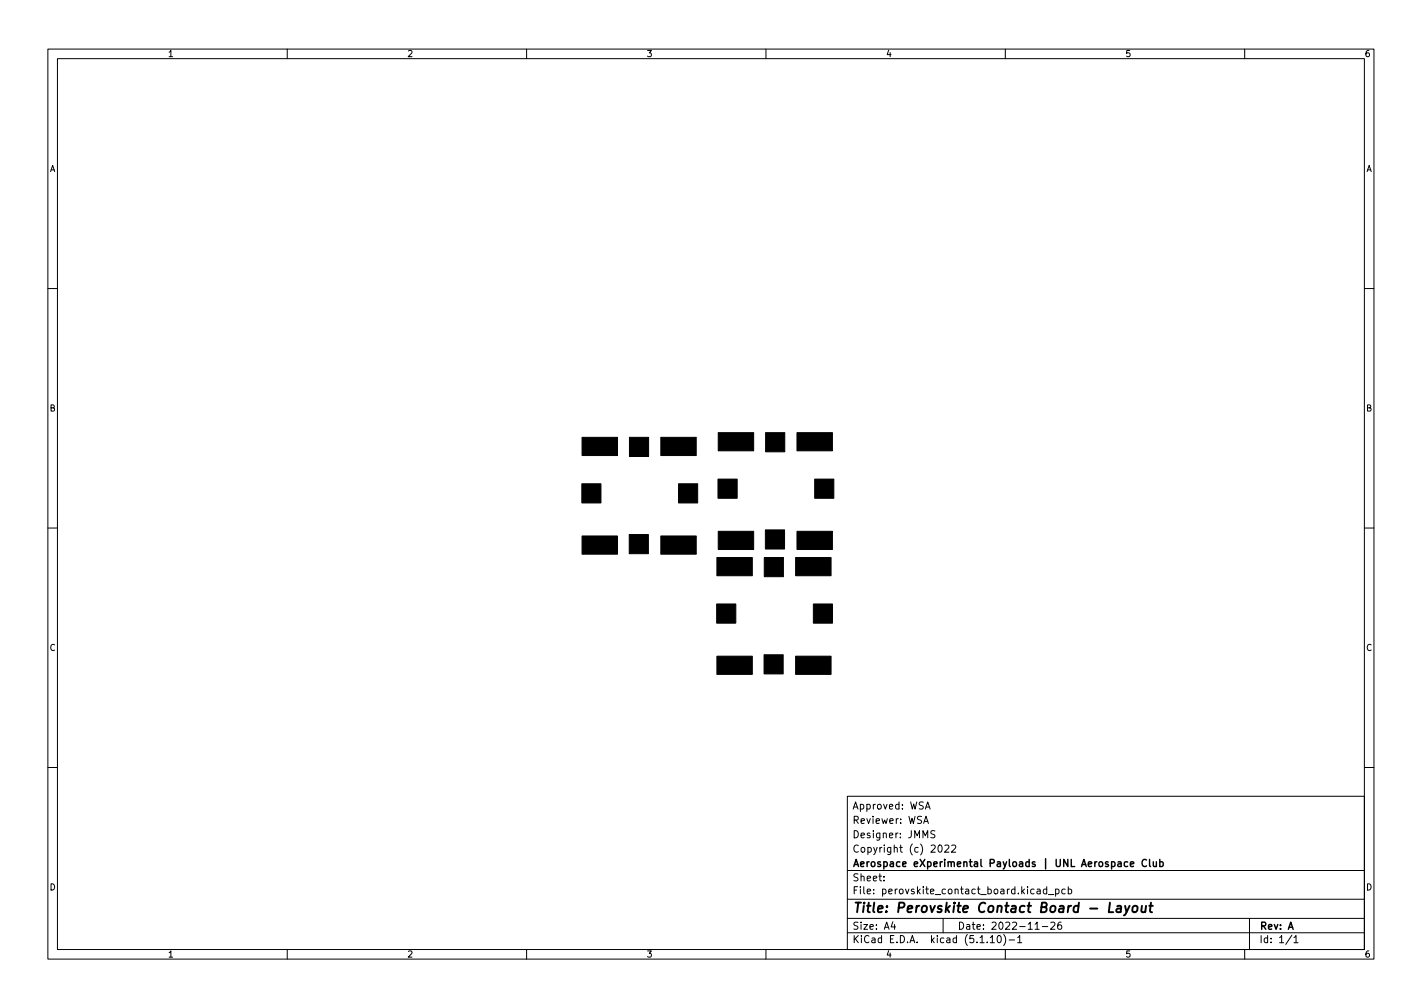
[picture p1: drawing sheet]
<svg xmlns="http://www.w3.org/2000/svg" width="297mm" height="210mm" viewBox="0 0 297 210" stroke-linecap="round" stroke-linejoin="round" font-family="sans-serif">
<defs><g id="words">
<text font-size="2.8" x="178" y="190.6">Title: Perovskite Contact Board - Layout</text>
<g font-size="2.1">
<text x="178" y="172">Reviewer: WSA</text>
<text x="178" y="169">Approved: WSA</text>
<text x="178" y="178">Copyright (c) 2022</text>
<text x="178" y="175">Designer: JMMS</text>
<text x="178" y="184">Sheet:</text>
<text x="178" y="181">Aerospace eXperimental Payloads | UNL Aerospace Club</text>
<text x="178" y="186.7">File: perovskite_contact_board.kicad_pcb</text>
<text x="178" y="196.9">KiCad E.D.A. kicad (5.1.10)-1</text>
<text x="178" y="194.1">Size: A4</text>
<text x="200" y="194.1">Date: 2022-11-26</text>
<text x="263" y="194.1">Rev: A</text>
<text x="263" y="196.9">Id: 1/1</text>
</g>
<g font-size="1.8">
<text x="35" y="11.9">1</text>
<text x="85" y="11.9">2</text>
<text x="135" y="11.9">3</text>
<text x="185" y="11.9">4</text>
<text x="235" y="11.9">5</text>
<text x="285" y="11.9">6</text>
<text x="10.3" y="35.9">A</text>
<text x="285.3" y="35.9">A</text>
<text x="10.3" y="85.9">B</text>
<text x="285.3" y="85.9">B</text>
<text x="10.3" y="135.9">C</text>
<text x="285.3" y="135.9">C</text>
<text x="10.3" y="185.9">D</text>
<text x="285.3" y="185.9">D</text>
<text x="35" y="199.9">1</text>
<text x="85" y="199.9">2</text>
<text x="135" y="199.9">3</text>
<text x="185" y="199.9">4</text>
<text x="235" y="199.9">5</text>
<text x="285" y="199.9">6</text>
</g>
</g></defs>
<g fill="none" stroke="#000" stroke-width=".21">
<path d="M10 10.2h277v190.1h-277zM12 12.2h273v186.1h-273zM60 10.2v2M110 10.2v2M160 10.2v2M210 10.2v2M260 10.2v2M10 60.2h2M285 60.2h2M10 110.2h2M285 110.2h2M10 160.2h2"/>
<path d="M177 166.3h108v32h-108zM192.9 171.9l.5-1.5 .5 1.5M193.1 171.5h.7M193.3 168.9l.5-1.5 .5 1.5M193.4 168.5h.7M195.3 173.5l-.6-.1-.2 .2v.4l.6 .3 .2 .3-.3 .3h-.6M196.1 176.6l.2-.2a.8 .8 0 0 1 .5 .8 .8 .8 0 0 1-.5 .7l-.2-.1-.2-.4zM197.4 176.6l.5-.2 .3 .5-.9 1h.9M198.8 176.6l.6-.2 .2 .5-.9 1h.9M285 160.2h2M60 198.3v2M110 198.3v2"/>
<path d="M160 198.3v2M177 194.8h108M177 191.8h108M177 187.8h108M177 181.8h108M184.6 183.8v.1M184.6 183v.1M186.5 192.5l-.4 1h1M186.9 193v1M197 191.8v3M206.9 195.8l.4-.5v1.5M206.9 196.8h.8"/>
<path d="M208.5 195.4l.1-.1a.8 .8 0 0 1 .6 .8 .8 .8 0 0 1-.6 .7 1 1 0 0 1-.1-1.4zM209.6 195.1a1.72 1.72 0 0 1 0 2.3M210 198.3v2M210.8 196.3h1.1M212.6 195.8l.4-.5v1.5M212.6 196.8h.8M216.2 194h.9M216.6 185.7h.6l.1 .9M217.3 186l-.5 .1-.2 .2 .2 .3h.5M217.7 193.5h1.2M218.6 185.7l-.4-.1-.3 .3 .2 .7h.5M218.6 185.1v1.5"/>
<path d="M219 186.8h1.1M219.5 192.7l.6-.2 .3 .5-1 1h1M220.5 185.7l.4-.1 .3 .3-.1 .7h-.6M220.5 185.6v1.5M221.6 192.5l-.4 .1a1.01 1.01 0 0 0 0 1.4l.5-.1 .1-.5-.3-.3h-.3l-.3 .3M222.5 185.7l-.4-.1-.3 .3 .1 .7h.6M223.1 185.7l.5-.1 .3 .3-.2 .7h-.6M223.1 185.1v1.5M260 198.3v2M261 191.8v6.5M269.9 195.3l-1.3 1.9M270.3 195.8l.4-.5v1.5"/>
<path d="M270.3 196.8h.8"/>
</g>
<path d="M231.9 188.5l-.3 2h1M233.4 189.2h.7v1.3M234.2 189.6l-.7 .1a.4 .4 0 0 0-.3 .3 .4 .4 0 0 0 .2 .5l.7-.1M235 189.1l.3 1.4M236 189.1l-.9 1.8-.3 .2M236.7 189.3l.1-.1a.5 .5 0 0 1 .8 .3v.6l-.3 .3a.5 .5 0 0 1-.8-.3zM238.5 189.1v1.3l.4 .1 .4-.2M239.4 189.1l-.2 1.4M240.1 189.1h.7M240.4 188.5l-.2 1.7 .1 .2 .4 .1" fill="none" stroke="#000" stroke-width=".4"/>
<path d="M239.5 179.6a.71 .71 0 0 0-1 .5 .71 .71 0 0 0 .7 .8l.3-.1M240.1 179.4v1.3l.2 .2M240.9 179.9l.1 1h.3l.3-.1M241.6 179.9v1M242.3 179.4v1.5M235.6 180l-.5-.1-.3 .3 .2 .7h.6M236.1 180.4l.7-.1v-.3l-.5-.1-.2 .2 .1 .8h.6M242.3 180l.4-.1 .3 .3-.2 .7h-.5" fill="none" stroke="#000" stroke-width=".3"/>
<g fill="#000" stroke="#000" stroke-width=".21">
<path d="M121.6 91.3h7.4v3.8h-7.4zM131.5 91.3h4v4h-4zM138 91.3h7.4v3.8h-7.4zM150 90.3h7.4v3.8h-7.4zM159.9 90.3h4v4h-4zM166.5 90.3h7.4v3.8h-7.4zM121.5 101h4v4h-4zM121.6 111.9h7.4v3.8h-7.4zM131.4 111.6h4v4h-4zM138 111.9h7.4v3.8h-7.4zM141.7 101h4v4h-4zM150 100h4v4h-4z"/>
<path d="M150 110.9h7.4v3.8h-7.4zM159.9 110.6h4v4h-4zM166.5 110.9h7.4v3.8h-7.4zM170.2 100h4v4h-4zM149.7 126.1h4v4h-4zM149.7 116.4h7.4v3.8h-7.4zM159.6 116.4h4v4h-4zM166.2 116.4h7.4v3.8h-7.4zM169.9 126.1h4v4h-4zM149.7 137h7.4v3.8h-7.4zM159.6 136.7h4v4h-4zM166.2 137h7.4v3.8h-7.4z"/>
<circle cx="125.3" cy="93.2" r=".25"/>
<circle cx="133.5" cy="93" r=".25"/>
<circle cx="141.7" cy="93.2" r=".25"/>
<circle cx="153.5" cy="92.1" r=".25"/>
<circle cx="161.9" cy="92.3" r=".25"/>
<circle cx="170.2" cy="92.3" r=".25"/>
<circle cx="123.5" cy="103" r=".25"/>
<circle cx="125.2" cy="113.8" r=".25"/>
<circle cx="133.4" cy="113.6" r=".25"/>
<circle cx="141.7" cy="113.7" r=".25"/>
<circle cx="143.8" cy="103" r=".25"/>
<circle cx="152" cy="102" r=".25"/>
<circle cx="153" cy="118.5" r=".25"/>
<circle cx="153.7" cy="112.8" r=".25"/>
<circle cx="161.7" cy="118.4" r=".25"/>
<circle cx="161.9" cy="112.6" r=".25"/>
<circle cx="169.6" cy="113" r=".25"/>
<circle cx="169.9" cy="118.3" r=".25"/>
<circle cx="172.1" cy="102" r=".25"/>
<circle cx="151.6" cy="128.1" r=".25"/>
<circle cx="153.4" cy="138.9" r=".25"/>
<circle cx="161.6" cy="138.7" r=".25"/>
<circle cx="169.9" cy="138.6" r=".25"/>
<circle cx="172" cy="128.1" r=".25"/>
</g>
<use href="#words"/>
</svg>
